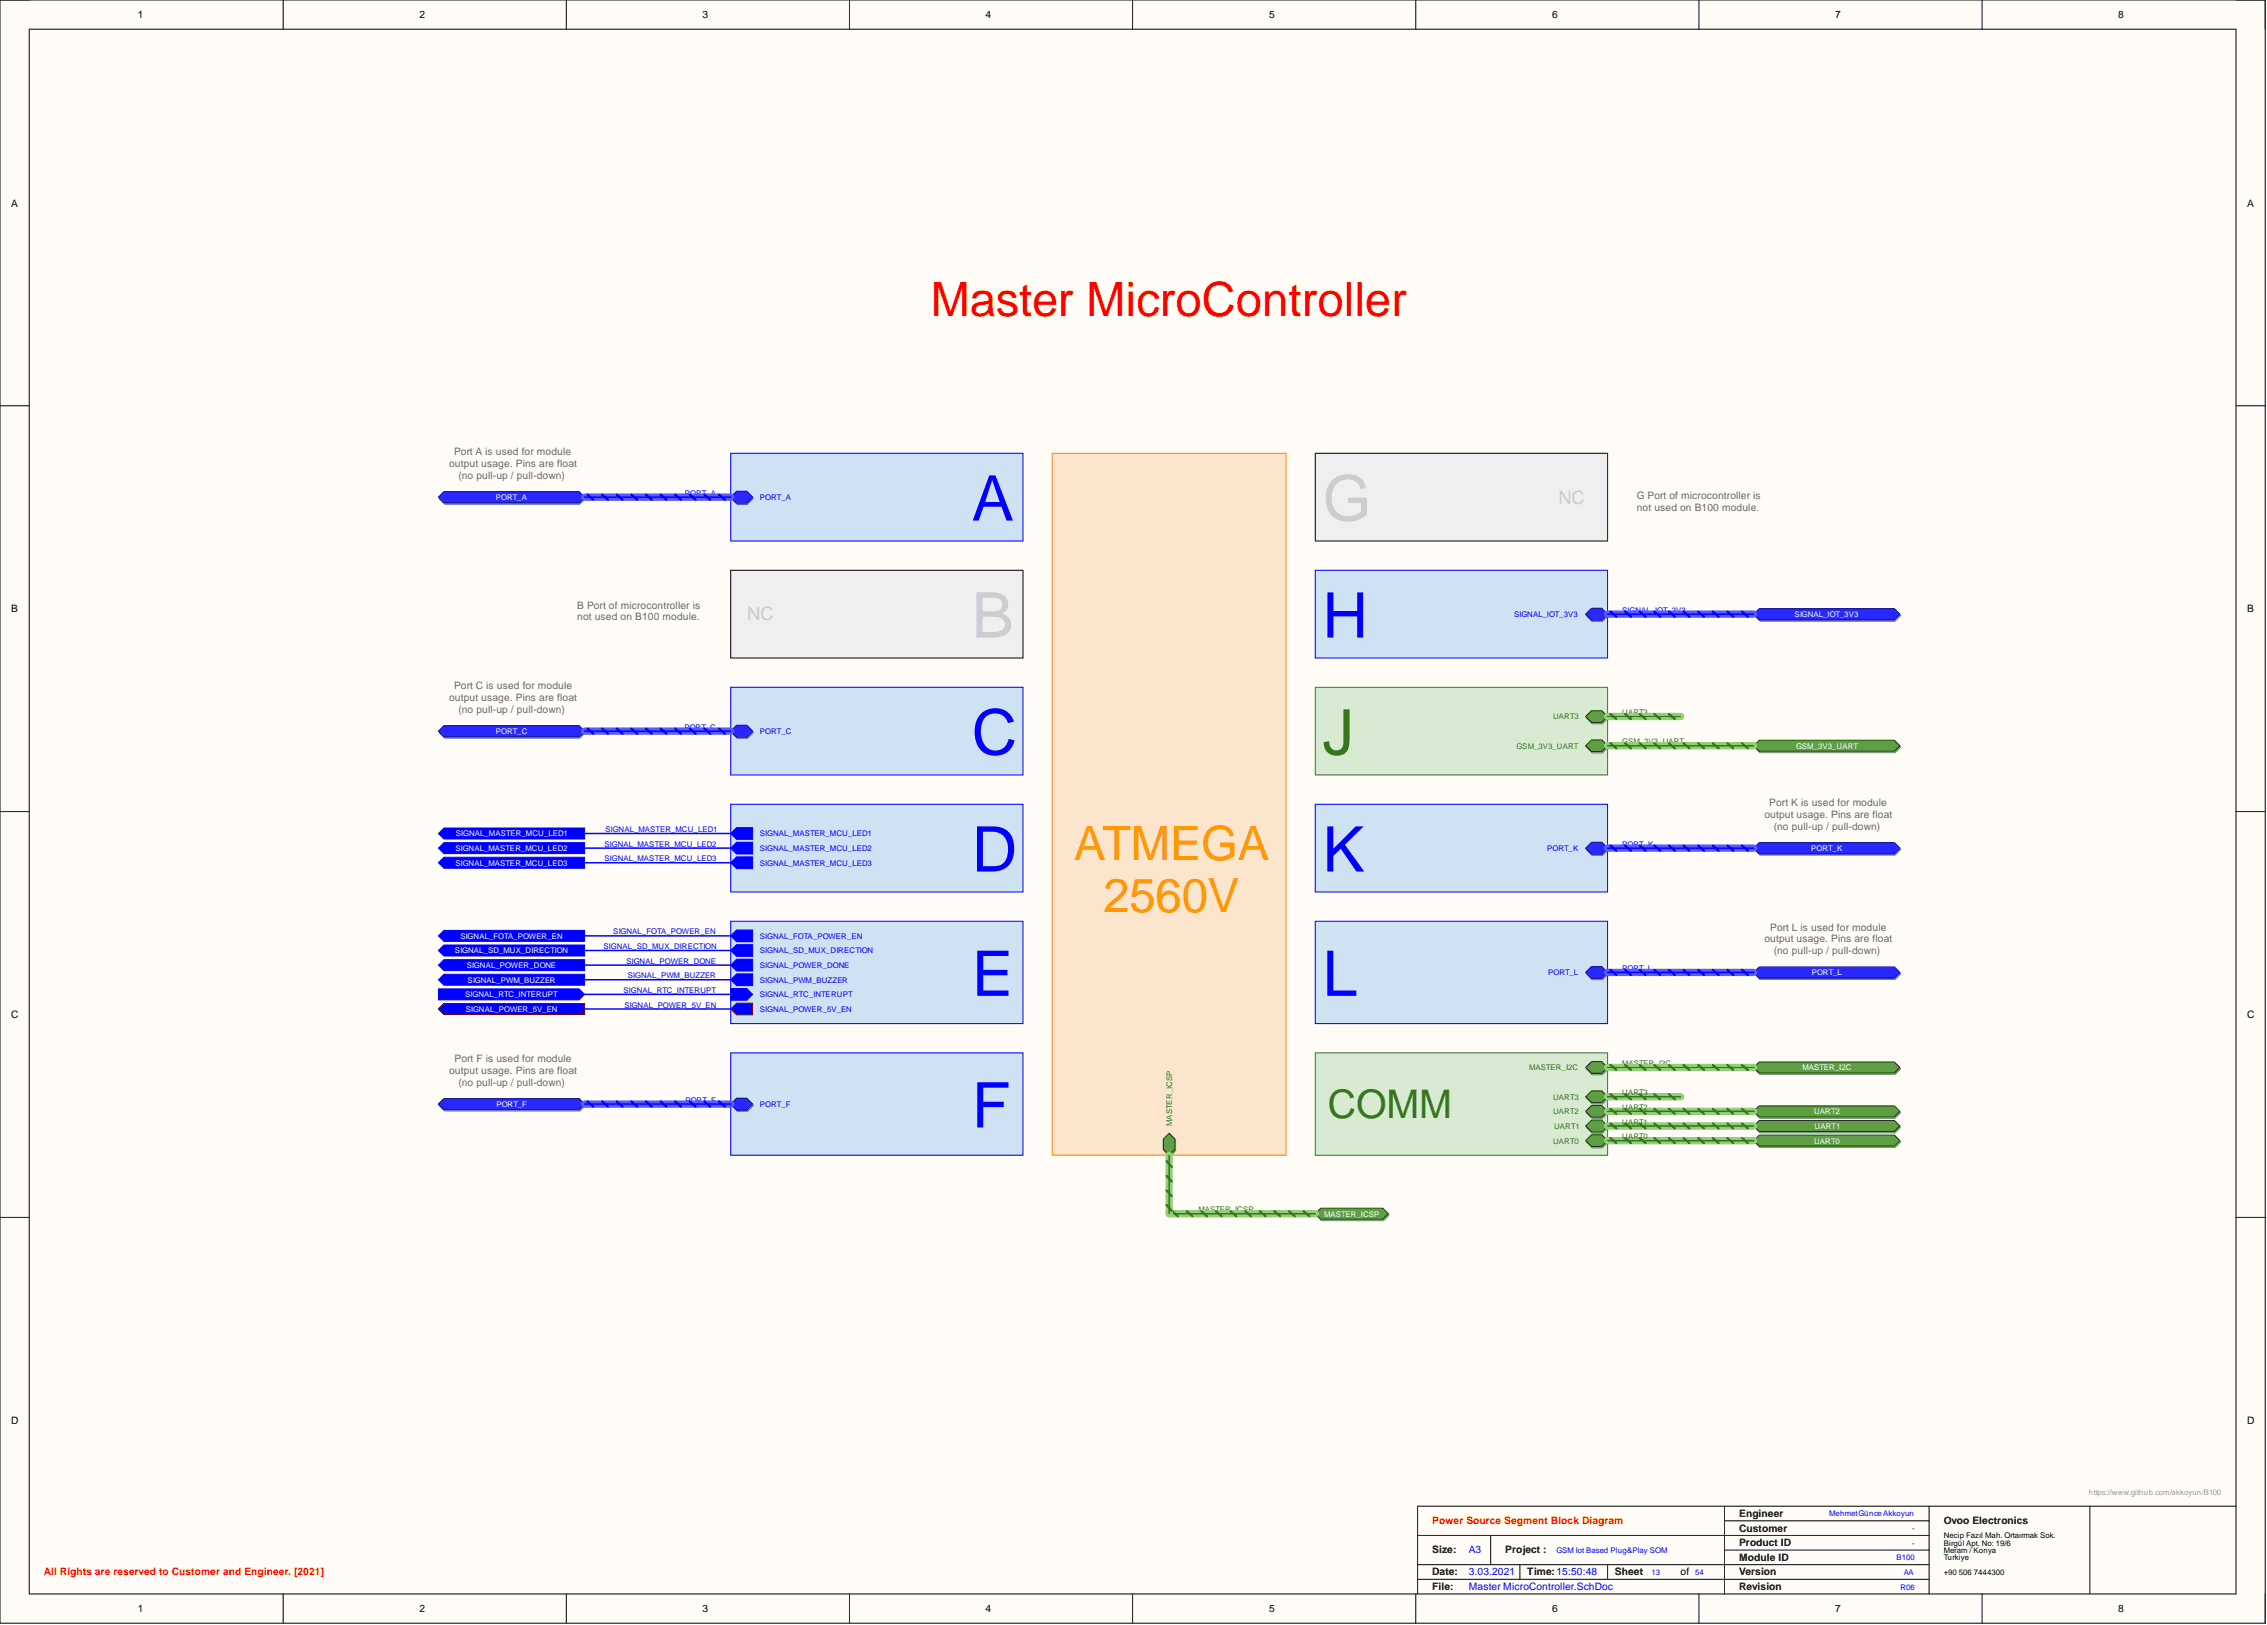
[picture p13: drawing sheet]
<svg xmlns="http://www.w3.org/2000/svg" width="393mm" height="282mm" viewBox="0 0 393 282" stroke-linecap="round" stroke-linejoin="round" font-family="sans-serif">
<defs><g id="words">
<g font-size="10.9" fill="#00f">
<text x="168.6" y="90.3">A</text>
<text x="229.5" y="110.6">H</text>
<text x="168.6" y="130.9">C</text>
<text x="168.6" y="151.2">D</text>
<text x="229.5" y="151.2">K</text>
<text x="168.6" y="172.7">E</text>
<text x="229.5" y="172.7">L</text>
<text x="168.6" y="195.6">F</text>
</g>
<text font-size="10.9" fill="#38761d" x="229.5" y="130.9">J</text>
<text font-size="8.2" fill="#f00" x="161.5" y="54.9">Master MicroController</text>
<g font-size="8.2" fill="#f90">
<text x="186.4" y="149.2">ATMEGA</text>
<text x="191.4" y="158.1">2560V</text>
</g>
<text font-size="6.8" fill="#38761d" x="230.4" y="193.9">COMM</text>
<g font-size="1.8">
<text x="23.9" y="3.1">1</text>
<text x="72.8" y="3.1">2</text>
<text x="121.9" y="3.1">3</text>
<text x="171" y="3.1">4</text>
<text x="220.2" y="3.1">5</text>
<text x="269.3" y="3.1">6</text>
<text x="318.4" y="3.1">7</text>
<text x="367.5" y="3.1">8</text>
<text x="1.9" y="35.8">A</text>
<text x="389.9" y="35.8">A</text>
<text x="1.9" y="106.2">B</text>
<text x="389.9" y="106.2">B</text>
<text x="1.9" y="176.6">C</text>
<text x="389.9" y="176.6">C</text>
<text x="1.9" y="247">D</text>
<text x="389.9" y="247">D</text>
<text x="301.8" y="263.1">Engineer</text>
<text x="248.5" y="269.5">Size:</text>
<text x="261.2" y="269.5">Project :</text>
<text x="301.8" y="265.7">Customer</text>
<text x="301.8" y="268.2">Product ID</text>
<text x="337.3" y="264.4">Ovoo Electronics</text>
<text x="248.5" y="273.3">Date:</text>
<text x="248.5" y="275.8">File:</text>
<text x="265" y="273.3">Time:15:50:48</text>
<text x="280.2" y="273.3">Sheet</text>
<text x="291.6" y="273.3">of</text>
<text x="301.8" y="270.7">Module ID</text>
<text x="301.8" y="273.3">Version</text>
<text x="301.8" y="275.8">Revision</text>
<text x="23.9" y="279.6">1</text>
<text x="72.8" y="279.6">2</text>
<text x="121.9" y="279.6">3</text>
<text x="171" y="279.6">4</text>
<text x="220.2" y="279.6">5</text>
<text x="269.3" y="279.6">6</text>
<text x="318.4" y="279.6">7</text>
<text x="367.5" y="279.6">8</text>
</g>
<g font-size="1.8" fill="#666">
<text x="77.9" y="81">output usage. Pins are float</text>
<text x="78.8" y="79">Port A is used for module</text>
<text x="79.5" y="83">(no pull-up / pull-down)</text>
<text x="284" y="86.6">G Port of microcontroller is</text>
<text x="284" y="88.6">not used on B100 module.</text>
<text x="100.2" y="105.6">B Port of microcontroller is</text>
<text x="100.2" y="107.6">not used on B100 module.</text>
<text x="78.8" y="119.6">Port C is used for module</text>
<text x="77.9" y="121.6">output usage. Pins are float</text>
<text x="79.5" y="123.6">(no pull-up / pull-down)</text>
<text x="306.1" y="141.9">output usage. Pins are float</text>
<text x="307" y="139.8">Port K is used for module</text>
<text x="307.8" y="143.9">(no pull-up / pull-down)</text>
<text x="307.2" y="161.4">Port L is used for module</text>
<text x="306.1" y="163.4">output usage. Pins are float</text>
<text x="307.8" y="165.5">(no pull-up / pull-down)</text>
<text x="78.9" y="184.2">Port F is used for module</text>
<text x="77.9" y="186.3">output usage. Pins are float</text>
<text x="79.5" y="188.3">(no pull-up / pull-down)</text>
</g>
<g font-size="1.8" fill="#f00">
<text x="248.5" y="264.4">Power Source Segment Block Diagram</text>
<text x="7.6" y="273.3">All Rights are reserved to Customer and Engineer. [2021]</text>
</g>
<g font-size="1.8" fill="#00f">
<text x="254.8" y="269.5">A3</text>
<text x="254.8" y="273.3">3.03.2021</text>
<text x="254.8" y="275.8">Master MicroController.SchDoc</text>
</g>
<g font-size="1.4" fill="#fff">
<text x="86" y="86.7">PORT_A</text>
<text x="311.4" y="107">SIGNAL_IOT_3V3</text>
<text x="86" y="127.3">PORT_C</text>
<text x="311.6" y="129.9">GSM_3V3_UART</text>
<text x="79" y="147.6">SIGNAL_MASTER_MCU_LED2</text>
<text x="79.1" y="145.1">SIGNAL_MASTER_MCU_LED1</text>
<text x="314.3" y="147.6">PORT_K</text>
<text x="79" y="150.2">SIGNAL_MASTER_MCU_LED3</text>
<text x="78.9" y="165.4">SIGNAL_SD_MUX_DIRECTION</text>
<text x="79.9" y="162.8">SIGNAL_FOTA_POWER_EN</text>
<text x="81" y="167.9">SIGNAL_POWER_DONE</text>
<text x="80.7" y="173">SIGNAL_RTC_INTERUPT</text>
<text x="81.1" y="170.5">SIGNAL_PWM_BUZZER</text>
<text x="314.3" y="169.2">PORT_L</text>
<text x="80.8" y="175.5">SIGNAL_POWER_5V_EN</text>
<text x="312.7" y="185.7">MASTER_I2C</text>
<text x="86.1" y="192">PORT_F</text>
<text x="314.8" y="193.3">UART2</text>
<text x="314.9" y="195.8">UART1</text>
<text x="314.8" y="198.4">UART0</text>
<text x="229.7" y="211">MASTER_ICSP</text>
</g>
<g font-size="1.4" fill="#00f">
<text x="118.8" y="86">PORT_A</text>
<text x="131.9" y="86.7">PORT_A</text>
<text x="262.7" y="107">SIGNAL_IOT_3V3</text>
<text x="281.5" y="106.3">SIGNAL_IOT_3V3</text>
<text x="118.8" y="126.6">PORT_C</text>
<text x="131.9" y="127.3">PORT_C</text>
<text x="104.9" y="146.9">SIGNAL_MASTER_MCU_LED2</text>
<text x="104.9" y="149.4">SIGNAL_MASTER_MCU_LED3</text>
<text x="105.1" y="144.3">SIGNAL_MASTER_MCU_LED1</text>
<text x="131.9" y="145.1">SIGNAL_MASTER_MCU_LED1</text>
<text x="131.9" y="147.6">SIGNAL_MASTER_MCU_LED2</text>
<text x="268.5" y="147.6">PORT_K</text>
<text x="281.5" y="146.9">PORT_K</text>
<text x="131.9" y="150.2">SIGNAL_MASTER_MCU_LED3</text>
<text x="104.7" y="164.6">SIGNAL_SD_MUX_DIRECTION</text>
<text x="106.4" y="162.1">SIGNAL_FOTA_POWER_EN</text>
<text x="108.7" y="167.2">SIGNAL_POWER_DONE</text>
<text x="131.9" y="162.8">SIGNAL_FOTA_POWER_EN</text>
<text x="131.9" y="165.4">SIGNAL_SD_MUX_DIRECTION</text>
<text x="131.9" y="167.9">SIGNAL_POWER_DONE</text>
<text x="108.2" y="172.2">SIGNAL_RTC_INTERUPT</text>
<text x="109" y="169.7">SIGNAL_PWM_BUZZER</text>
<text x="131.9" y="170.5">SIGNAL_PWM_BUZZER</text>
<text x="131.9" y="173">SIGNAL_RTC_INTERUPT</text>
<text x="268.6" y="169.2">PORT_L</text>
<text x="281.5" y="168.4">PORT_L</text>
<text x="108.4" y="174.8">SIGNAL_POWER_5V_EN</text>
<text x="131.9" y="175.5">SIGNAL_POWER_5V_EN</text>
<text x="118.9" y="191.3">PORT_F</text>
<text x="131.9" y="192">PORT_F</text>
<text x="317.4" y="263">MehmetGünce Akkoyun</text>
<text x="270.1" y="269.4">GSM Iot Based Plug&amp;Play SOM</text>
<text x="331.8" y="265.6">-</text>
<text x="331.8" y="268.1">-</text>
<text x="286.5" y="273.2">13</text>
<text x="294.1" y="273.2">54</text>
<text x="329.1" y="270.6">B100</text>
<text x="329.7" y="275.7">R06</text>
<text x="330.3" y="273.2">AA</text>
</g>
<g font-size="1.4" fill="#38761d">
<text x="269.5" y="124.8">UART3</text>
<text x="281.5" y="124">UART3</text>
<text x="263.1" y="129.9">GSM_3V3_UART</text>
<text x="281.5" y="129.1">GSM_3V3_UART</text>
<text x="265.3" y="185.7">MASTER_I2C</text>
<text x="281.5" y="184.9">MASTER_I2C</text>
<text x="269.5" y="190.7">UART3</text>
<text x="281.5" y="190">UART3</text>
<text x="203.4" y="195.3" transform="rotate(-90 203.4 195.3)">MASTER_ICSP</text>
<text x="269.5" y="193.3">UART2</text>
<text x="269.6" y="195.8">UART1</text>
<text x="281.5" y="192.5">UART2</text>
<text x="281.5" y="195.1">UART1</text>
<text x="281.5" y="197.6">UART0</text>
<text x="269.5" y="198.4">UART0</text>
<text x="207.9" y="210.3">MASTER_ICSP</text>
</g>
<text font-size="1.4" fill="#999" x="362.4" y="259.2">https://www.github.com/akkoyun/B100</text>
<g font-size="1.4">
<text x="337.3" y="266.8">Necip Fazıl Mah. Ortaırmak Sok.</text>
<text x="337.3" y="268.1">Birgül Apt. No: 19/6</text>
<text x="337.3" y="269.4">Meram / Konya</text>
<text x="337.3" y="270.6">Turkiye</text>
<text x="337.3" y="273.2">+90 506 7444300</text>
</g>
</g></defs>
<path d="M0 0h393v281.6h-393z" fill-rule="evenodd" fill="#fffcf8"/>
<path d="M0 0h393v281.6h-393z" fill="none" stroke="#000" stroke-width=".17"/>
<path d="M5.1 5.1h382.9v271.4h-382.9z" fill-rule="evenodd" fill="#fffcf8"/>
<g fill="none" stroke="#000" stroke-width=".17">
<path d="M0 0h5.1M49.1 0v5.1M98.3 0v5.1M147.4 0v5.1M196.5 0v5.1M245.7 0v5.1M294.8 0v5.1M343.9 0v5.1M388 0h5v5.1M5.1 5.1h382.9v271.4h-382.9zM0 70.4h5.1M388 70.4h5"/>
<path d="M0 140.8h5.1M388 140.8h5M0 211.2h5.1M388 211.2h5M49.1 276.5v5.1M98.3 276.5v5.1M147.4 276.5v5.1M196.5 276.5v5.1M245.7 276.5v5.1M246 266.3h88.7M246 271.4h88.7M246 273.9h88.7"/>
<path d="M258.6 266.3v5.1M263.7 271.4v2.5M278.9 271.4v2.5M294.8 276.5v5.1M299.2 263.8h35.5M299.2 268.9h35.5M299.2 261.3v15.2M334.7 261.3v15.2M343.9 276.5v5.1M362.6 261.3v15.2M388 261.3h-142v15.2M393 276.5v5.1"/>
</g>
<path d="M182.6 78.6h40.5v121.8h-40.5z" fill-rule="evenodd" fill="#fce5cd"/>
<path d="M182.6 78.6h40.5v121.8h-40.5z" fill="none" stroke="#f90" stroke-width=".17"/>
<path d="M203 196.8l1 1v1.8l-1 1-1-1v-1.8z" fill-rule="evenodd" fill="#8ba480"/>
<path d="M203 196.8l1 1v1.8l-1 1-1-1v-1.8z" fill="none" stroke="#77906c" stroke-width=".17"/>
<path d="M202.9 196.6l1 1v1.8l-1 1-1.1-1v-1.8z" fill-rule="evenodd" fill="#609e45"/>
<path d="M202.9 196.6l1 1v1.8l-1 1-1.1-1v-1.8z" fill="none" stroke="#003a00" stroke-width=".17"/>
<path d="M126.8 78.6h50.7v15.2h-50.7z" fill-rule="evenodd" fill="#cfe2f3"/>
<path d="M126.8 78.6h50.7v15.2h-50.7z" fill="none" stroke="#00f" stroke-width=".17"/>
<path d="M127.9 85.5h1.8l1 1-1 1h-1.8l-1-1z" fill-rule="evenodd" fill="#7474ca"/>
<path d="M127.9 85.5h1.8l1 1-1 1h-1.8l-1-1z" fill="none" stroke="#6060b6" stroke-width=".17"/>
<path d="M127.8 85.2h1.8l1 1-1 1.1h-1.8l-1-1.1z" fill-rule="evenodd" fill="#2828ff"/>
<path d="M127.8 85.2h1.8l1 1-1 1.1h-1.8l-1-1.1z" fill="none" stroke="#00009b" stroke-width=".17"/>
<path d="M126.8 98.9h50.7v15.2h-50.7z" fill-rule="evenodd" fill="#efefef"/>
<path d="M126.8 98.9h50.7v15.2h-50.7z" fill="none" stroke="#000" stroke-width=".17"/>
<path d="M126.8 119.2h50.7v15.2h-50.7z" fill-rule="evenodd" fill="#cfe2f3"/>
<path d="M126.8 119.2h50.7v15.2h-50.7z" fill="none" stroke="#00f" stroke-width=".17"/>
<path d="M127.9 126.1h1.8l1 1-1 1h-1.8l-1-1z" fill-rule="evenodd" fill="#7474ca"/>
<path d="M127.9 126.1h1.8l1 1-1 1h-1.8l-1-1z" fill="none" stroke="#6060b6" stroke-width=".17"/>
<path d="M127.8 125.8h1.8l1 1-1 1h-1.8l-1-1z" fill-rule="evenodd" fill="#2828ff"/>
<path d="M127.8 125.8h1.8l1 1-1 1h-1.8l-1-1z" fill="none" stroke="#00009b" stroke-width=".17"/>
<path d="M126.8 159.8h50.7v17.8h-50.7z" fill-rule="evenodd" fill="#cfe2f3"/>
<path d="M126.8 159.8h50.7v17.8h-50.7z" fill="none" stroke="#00f" stroke-width=".17"/>
<path d="M127.8 161.3h2.8v2.1h-2.8l-1-1.1z" fill-rule="evenodd" fill="#00f"/>
<path d="M127.8 161.3h2.8v2.1h-2.8l-1-1.1z" fill="none" stroke="#00f" stroke-width=".17"/>
<path d="M127.8 163.9h2.8v2h-2.8l-1-1z" fill-rule="evenodd" fill="#00f"/>
<path d="M127.8 163.9h2.8v2h-2.8l-1-1z" fill="none" stroke="#00f" stroke-width=".17"/>
<path d="M127.8 168.9h2.8v2.1h-2.8l-1-1.1z" fill-rule="evenodd" fill="#00f"/>
<path d="M127.8 168.9h2.8v2.1h-2.8l-1-1.1z" fill="none" stroke="#00f" stroke-width=".17"/>
<path d="M126.8 171.5h2.8l1 1-1 1h-2.8z" fill-rule="evenodd" fill="#00f"/>
<path d="M126.8 171.5h2.8l1 1-1 1h-2.8z" fill="none" stroke="#00f" stroke-width=".17"/>
<path d="M127.8 166.4h2.8v2h-2.8l-1-1z" fill-rule="evenodd" fill="#00f"/>
<path d="M127.8 166.4h2.8v2h-2.8l-1-1z" fill="none" stroke="#00f" stroke-width=".17"/>
<path d="M127.8 174h2.8v2h-2.8l-1-1z" fill-rule="evenodd" fill="#00f"/>
<path d="M127.8 174h2.8v2h-2.8l-1-1z" fill="none" stroke="#800000" stroke-width=".17"/>
<path d="M126.8 182.6h50.7v17.8h-50.7z" fill-rule="evenodd" fill="#cfe2f3"/>
<path d="M126.8 182.6h50.7v17.8h-50.7z" fill="none" stroke="#00f" stroke-width=".17"/>
<path d="M127.9 190.7h1.8l1 1.1-1 1h-1.8l-1-1z" fill-rule="evenodd" fill="#7474ca"/>
<path d="M127.9 190.7h1.8l1 1.1-1 1h-1.8l-1-1z" fill="none" stroke="#6060b6" stroke-width=".17"/>
<path d="M127.8 190.5h1.8l1 1-1 1h-1.8l-1-1z" fill-rule="evenodd" fill="#2828ff"/>
<path d="M127.8 190.5h1.8l1 1-1 1h-1.8l-1-1z" fill="none" stroke="#00009b" stroke-width=".17"/>
<path d="M228.2 78.6h50.7v15.2h-50.7z" fill-rule="evenodd" fill="#efefef"/>
<path d="M228.2 78.6h50.7v15.2h-50.7z" fill="none" stroke="#000" stroke-width=".17"/>
<path d="M228.2 98.9h50.7v15.2h-50.7z" fill-rule="evenodd" fill="#cfe2f3"/>
<path d="M228.2 98.9h50.7v15.2h-50.7z" fill="none" stroke="#00f" stroke-width=".17"/>
<path d="M276.3 105.8h1.7l1.1 1-1.1 1h-1.7l-1-1z" fill-rule="evenodd" fill="#7474ca"/>
<path d="M276.3 105.8h1.7l1.1 1-1.1 1h-1.7l-1-1z" fill="none" stroke="#6060b6" stroke-width=".17"/>
<path d="M276.1 105.5h1.8l1 1-1 1h-1.8l-1-1z" fill-rule="evenodd" fill="#2828ff"/>
<path d="M276.1 105.5h1.8l1 1-1 1h-1.8l-1-1z" fill="none" stroke="#00009b" stroke-width=".17"/>
<path d="M228.2 139.5h50.7v15.2h-50.7z" fill-rule="evenodd" fill="#cfe2f3"/>
<path d="M228.2 139.5h50.7v15.2h-50.7z" fill="none" stroke="#00f" stroke-width=".17"/>
<path d="M276.3 146.4h1.7l1.1 1-1.1 1h-1.7l-1-1z" fill-rule="evenodd" fill="#7474ca"/>
<path d="M276.3 146.4h1.7l1.1 1-1.1 1h-1.7l-1-1z" fill="none" stroke="#6060b6" stroke-width=".17"/>
<path d="M276.1 146.1h1.8l1 1-1 1h-1.8l-1-1z" fill-rule="evenodd" fill="#2828ff"/>
<path d="M276.1 146.1h1.8l1 1-1 1h-1.8l-1-1z" fill="none" stroke="#00009b" stroke-width=".17"/>
<path d="M228.2 159.8h50.7v17.8h-50.7z" fill-rule="evenodd" fill="#cfe2f3"/>
<path d="M228.2 159.8h50.7v17.8h-50.7z" fill="none" stroke="#00f" stroke-width=".17"/>
<path d="M276.3 167.9h1.7l1.1 1-1.1 1h-1.7l-1-1z" fill-rule="evenodd" fill="#7474ca"/>
<path d="M276.3 167.9h1.7l1.1 1-1.1 1h-1.7l-1-1z" fill="none" stroke="#6060b6" stroke-width=".17"/>
<path d="M276.1 167.7h1.8l1 1-1 1h-1.8l-1-1z" fill-rule="evenodd" fill="#2828ff"/>
<path d="M276.1 167.7h1.8l1 1-1 1h-1.8l-1-1z" fill="none" stroke="#00009b" stroke-width=".17"/>
<path d="M228.2 119.2h50.7v15.2h-50.7z" fill-rule="evenodd" fill="#d9ead3"/>
<path d="M228.2 119.2h50.7v15.2h-50.7z" fill="none" stroke="#38761d" stroke-width=".17"/>
<path d="M276.3 128.6h1.7l1.1 1-1.1 1h-1.7l-1-1z" fill-rule="evenodd" fill="#8ba480"/>
<path d="M276.3 128.6h1.7l1.1 1-1.1 1h-1.7l-1-1z" fill="none" stroke="#77906c" stroke-width=".17"/>
<path d="M276.1 128.3h1.8l1 1.1-1 1h-1.8l-1-1z" fill-rule="evenodd" fill="#609e45"/>
<path d="M276.1 128.3h1.8l1 1.1-1 1h-1.8l-1-1z" fill="none" stroke="#003a00" stroke-width=".17"/>
<path d="M276.3 123.5h1.7l1.1 1-1.1 1.1h-1.7l-1-1.1z" fill-rule="evenodd" fill="#8ba480"/>
<path d="M276.3 123.5h1.7l1.1 1-1.1 1.1h-1.7l-1-1.1z" fill="none" stroke="#77906c" stroke-width=".17"/>
<path d="M276.1 123.3h1.8l1 1-1 1h-1.8l-1-1z" fill-rule="evenodd" fill="#609e45"/>
<path d="M276.1 123.3h1.8l1 1-1 1h-1.8l-1-1z" fill="none" stroke="#003a00" stroke-width=".17"/>
<path d="M126.8 139.5h50.7v15.2h-50.7z" fill-rule="evenodd" fill="#cfe2f3"/>
<path d="M126.8 139.5h50.7v15.2h-50.7z" fill="none" stroke="#00f" stroke-width=".17"/>
<path d="M127.8 143.6h2.8v2h-2.8l-1-1z" fill-rule="evenodd" fill="#00f"/>
<path d="M127.8 143.6h2.8v2h-2.8l-1-1z" fill="none" stroke="#00f" stroke-width=".17"/>
<path d="M127.8 148.6h2.8v2.1h-2.8l-1-1z" fill-rule="evenodd" fill="#00f"/>
<path d="M127.8 148.6h2.8v2.1h-2.8l-1-1z" fill="none" stroke="#00f" stroke-width=".17"/>
<path d="M127.8 146.1h2.8v2h-2.8l-1-1z" fill-rule="evenodd" fill="#00f"/>
<path d="M127.8 146.1h2.8v2h-2.8l-1-1z" fill="none" stroke="#00f" stroke-width=".17"/>
<path d="M77.2 190.8h23.4l1 1-1 .9h-23.4l-1-.9z" fill-rule="evenodd" fill="#7474ca"/>
<path d="M77.2 190.8h23.4l1 1-1 .9h-23.4l-1-.9z" fill="none" stroke="#6060b6" stroke-width=".17"/>
<path d="M77 190.6h23.5l.9 .9-.9 1h-23.5l-.9-1z" fill-rule="evenodd" fill="#2828ff"/>
<path d="M77 190.6h23.5l.9 .9-.9 1h-23.5l-.9-1z" fill="none" stroke="#00009b" stroke-width=".17"/>
<path d="M77.2 126.1h23.4l1 1-1 .9h-23.4l-1-.9z" fill-rule="evenodd" fill="#7474ca"/>
<path d="M77.2 126.1h23.4l1 1-1 .9h-23.4l-1-.9z" fill="none" stroke="#6060b6" stroke-width=".17"/>
<path d="M77 125.9h23.5l.9 .9-.9 1h-23.5l-.9-1z" fill-rule="evenodd" fill="#2828ff"/>
<path d="M77 125.9h23.5l.9 .9-.9 1h-23.5l-.9-1z" fill="none" stroke="#00009b" stroke-width=".17"/>
<path d="M77.2 85.5h23.4l1 1-1 .9h-23.4l-1-.9z" fill-rule="evenodd" fill="#7474ca"/>
<path d="M77.2 85.5h23.4l1 1-1 .9h-23.4l-1-.9z" fill="none" stroke="#6060b6" stroke-width=".17"/>
<path d="M77 85.3h23.5l.9 .9-.9 1h-23.5l-.9-1z" fill-rule="evenodd" fill="#2828ff"/>
<path d="M77 85.3h23.5l.9 .9-.9 1h-23.5l-.9-1z" fill="none" stroke="#00009b" stroke-width=".17"/>
<path d="M305.4 146.4h23.4l1 1-1 .9h-23.4l-1-.9z" fill-rule="evenodd" fill="#7474ca"/>
<path d="M305.4 146.4h23.4l1 1-1 .9h-23.4l-1-.9z" fill="none" stroke="#6060b6" stroke-width=".17"/>
<path d="M305.2 146.2h23.5l.9 .9-.9 1h-23.5l-.9-1z" fill-rule="evenodd" fill="#2828ff"/>
<path d="M305.2 146.2h23.5l.9 .9-.9 1h-23.5l-.9-1z" fill="none" stroke="#00009b" stroke-width=".17"/>
<path d="M305.4 168h23.4l1 .9-1 1h-23.4l-1-1z" fill-rule="evenodd" fill="#7474ca"/>
<path d="M305.4 168h23.4l1 .9-1 1h-23.4l-1-1z" fill="none" stroke="#6060b6" stroke-width=".17"/>
<path d="M305.2 167.7h23.5l.9 1-.9 .9h-23.5l-.9-.9z" fill-rule="evenodd" fill="#2828ff"/>
<path d="M305.2 167.7h23.5l.9 1-.9 .9h-23.5l-.9-.9z" fill="none" stroke="#00009b" stroke-width=".17"/>
<path d="M305.4 105.8h23.4l1 1-1 .9h-23.4l-1-.9z" fill-rule="evenodd" fill="#7474ca"/>
<path d="M305.4 105.8h23.4l1 1-1 .9h-23.4l-1-.9z" fill="none" stroke="#6060b6" stroke-width=".17"/>
<path d="M305.2 105.6h23.5l.9 .9-.9 1h-23.5l-.9-1z" fill-rule="evenodd" fill="#2828ff"/>
<path d="M305.2 105.6h23.5l.9 .9-.9 1h-23.5l-.9-1z" fill="none" stroke="#00009b" stroke-width=".17"/>
<path d="M305.4 128.7h23.4l1 .9-1 1h-23.4l-1-1z" fill-rule="evenodd" fill="#8ba480"/>
<path d="M305.4 128.7h23.4l1 .9-1 1h-23.4l-1-1z" fill="none" stroke="#77906c" stroke-width=".17"/>
<path d="M305.2 128.4h23.5l.9 1-.9 .9h-23.5l-.9-.9z" fill-rule="evenodd" fill="#609e45"/>
<path d="M305.2 128.4h23.5l.9 1-.9 .9h-23.5l-.9-.9z" fill="none" stroke="#003a00" stroke-width=".17"/>
<path d="M229.3 209.8h10.8l.9 1-.9 .9h-10.8l-1-.9z" fill-rule="evenodd" fill="#8ba480"/>
<path d="M229.3 209.8h10.8l.9 1-.9 .9h-10.8l-1-.9z" fill="none" stroke="#77906c" stroke-width=".17"/>
<path d="M229.2 209.6h10.7l1 .9-1 1h-10.7l-1-1z" fill-rule="evenodd" fill="#609e45"/>
<path d="M229.2 209.6h10.7l1 .9-1 1h-10.7l-1-1z" fill="none" stroke="#003a00" stroke-width=".17"/>
<path d="M77 143.6h24.4v1.9h-24.4l-.9-.9z" fill-rule="evenodd" fill="#00f"/>
<path d="M77 143.6h24.4v1.9h-24.4l-.9-.9z" fill="none" stroke="#00f" stroke-width=".17"/>
<path d="M77 146.2h24.4v1.9h-24.4l-.9-1z" fill-rule="evenodd" fill="#00f"/>
<path d="M77 146.2h24.4v1.9h-24.4l-.9-1z" fill="none" stroke="#00f" stroke-width=".17"/>
<path d="M77 148.7h24.4v1.9h-24.4l-.9-.9z" fill-rule="evenodd" fill="#00f"/>
<path d="M77 148.7h24.4v1.9h-24.4l-.9-.9z" fill="none" stroke="#00f" stroke-width=".17"/>
<path d="M77 161.4h24.4v1.9h-24.4l-.9-1z" fill-rule="evenodd" fill="#00f"/>
<path d="M77 161.4h24.4v1.9h-24.4l-.9-1z" fill="none" stroke="#00f" stroke-width=".17"/>
<path d="M77 163.9h24.4v1.9h-24.4l-.9-.9z" fill-rule="evenodd" fill="#00f"/>
<path d="M77 163.9h24.4v1.9h-24.4l-.9-.9z" fill="none" stroke="#00f" stroke-width=".17"/>
<path d="M77 166.5h24.4v1.9h-24.4l-.9-1z" fill-rule="evenodd" fill="#00f"/>
<path d="M77 166.5h24.4v1.9h-24.4l-.9-1z" fill="none" stroke="#00f" stroke-width=".17"/>
<path d="M77 169h24.4v1.9h-24.4l-.9-1z" fill-rule="evenodd" fill="#00f"/>
<path d="M77 169h24.4v1.9h-24.4l-.9-1z" fill="none" stroke="#00f" stroke-width=".17"/>
<path d="M76.1 171.5h24.4l.9 1-.9 .9h-24.4z" fill-rule="evenodd" fill="#00f"/>
<path d="M76.1 171.5h24.4l.9 1-.9 .9h-24.4z" fill="none" stroke="#00f" stroke-width=".17"/>
<path d="M77 174.1h24.4v1.9h-24.4l-.9-1z" fill-rule="evenodd" fill="#00f"/>
<path d="M77 174.1h24.4v1.9h-24.4l-.9-1z" fill="none" stroke="#800000" stroke-width=".17"/>
<path d="M228.2 182.6h50.7v17.8h-50.7z" fill-rule="evenodd" fill="#d9ead3"/>
<path d="M228.2 182.6h50.7v17.8h-50.7z" fill="none" stroke="#38761d" stroke-width=".17"/>
<path d="M276.3 189.5h1.7l1.1 1-1.1 1h-1.7l-1-1z" fill-rule="evenodd" fill="#8ba480"/>
<path d="M276.3 189.5h1.7l1.1 1-1.1 1h-1.7l-1-1z" fill="none" stroke="#77906c" stroke-width=".17"/>
<path d="M276.1 189.2h1.8l1 1-1 1.1h-1.8l-1-1.1z" fill-rule="evenodd" fill="#609e45"/>
<path d="M276.1 189.2h1.8l1 1-1 1.1h-1.8l-1-1.1z" fill="none" stroke="#003a00" stroke-width=".17"/>
<path d="M276.3 194.6h1.7l1.1 1-1.1 1h-1.7l-1-1z" fill-rule="evenodd" fill="#8ba480"/>
<path d="M276.3 194.6h1.7l1.1 1-1.1 1h-1.7l-1-1z" fill="none" stroke="#77906c" stroke-width=".17"/>
<path d="M276.1 194.3h1.8l1 1-1 1h-1.8l-1-1z" fill-rule="evenodd" fill="#609e45"/>
<path d="M276.1 194.3h1.8l1 1-1 1h-1.8l-1-1z" fill="none" stroke="#003a00" stroke-width=".17"/>
<path d="M276.3 192h1.7l1.1 1-1.1 1h-1.7l-1-1z" fill-rule="evenodd" fill="#8ba480"/>
<path d="M276.3 192h1.7l1.1 1-1.1 1h-1.7l-1-1z" fill="none" stroke="#77906c" stroke-width=".17"/>
<path d="M276.1 191.8h1.8l1 1-1 1h-1.8l-1-1z" fill-rule="evenodd" fill="#609e45"/>
<path d="M276.1 191.8h1.8l1 1-1 1h-1.8l-1-1z" fill="none" stroke="#003a00" stroke-width=".17"/>
<path d="M276.3 197.1h1.7l1.1 1-1.1 1h-1.7l-1-1z" fill-rule="evenodd" fill="#8ba480"/>
<path d="M276.3 197.1h1.7l1.1 1-1.1 1h-1.7l-1-1z" fill="none" stroke="#77906c" stroke-width=".17"/>
<path d="M276.1 196.8h1.8l1 1-1 1.1h-1.8l-1-1.1z" fill-rule="evenodd" fill="#609e45"/>
<path d="M276.1 196.8h1.8l1 1-1 1.1h-1.8l-1-1.1z" fill="none" stroke="#003a00" stroke-width=".17"/>
<path d="M276.3 184.4h1.7l1.1 1-1.1 1h-1.7l-1-1z" fill-rule="evenodd" fill="#8ba480"/>
<path d="M276.3 184.4h1.7l1.1 1-1.1 1h-1.7l-1-1z" fill="none" stroke="#77906c" stroke-width=".17"/>
<path d="M276.1 184.2h1.8l1 1-1 1h-1.8l-1-1z" fill-rule="evenodd" fill="#609e45"/>
<path d="M276.1 184.2h1.8l1 1-1 1h-1.8l-1-1z" fill="none" stroke="#003a00" stroke-width=".17"/>
<path d="M305.4 197.2h23.4l1 .9-1 1h-23.4l-1-1z" fill-rule="evenodd" fill="#8ba480"/>
<path d="M305.4 197.2h23.4l1 .9-1 1h-23.4l-1-1z" fill="none" stroke="#77906c" stroke-width=".17"/>
<path d="M305.2 196.9h23.5l.9 .9-.9 1h-23.5l-.9-1z" fill-rule="evenodd" fill="#609e45"/>
<path d="M305.2 196.9h23.5l.9 .9-.9 1h-23.5l-.9-1z" fill="none" stroke="#003a00" stroke-width=".17"/>
<path d="M305.4 194.6h23.4l1 1-1 .9h-23.4l-1-.9z" fill-rule="evenodd" fill="#8ba480"/>
<path d="M305.4 194.6h23.4l1 1-1 .9h-23.4l-1-.9z" fill="none" stroke="#77906c" stroke-width=".17"/>
<path d="M305.2 194.4h23.5l.9 .9-.9 1h-23.5l-.9-1z" fill-rule="evenodd" fill="#609e45"/>
<path d="M305.2 194.4h23.5l.9 .9-.9 1h-23.5l-.9-1z" fill="none" stroke="#003a00" stroke-width=".17"/>
<path d="M305.4 192.1h23.4l1 .9-1 1h-23.4l-1-1z" fill-rule="evenodd" fill="#8ba480"/>
<path d="M305.4 192.1h23.4l1 .9-1 1h-23.4l-1-1z" fill="none" stroke="#77906c" stroke-width=".17"/>
<path d="M305.2 191.8h23.5l.9 1-.9 .9h-23.5l-.9-.9z" fill-rule="evenodd" fill="#609e45"/>
<path d="M305.2 191.8h23.5l.9 1-.9 .9h-23.5l-.9-.9z" fill="none" stroke="#003a00" stroke-width=".17"/>
<path d="M305.4 184.5h23.4l1 .9-1 1h-23.4l-1-1z" fill-rule="evenodd" fill="#8ba480"/>
<path d="M305.4 184.5h23.4l1 .9-1 1h-23.4l-1-1z" fill="none" stroke="#77906c" stroke-width=".17"/>
<path d="M305.2 184.2h23.5l.9 1-.9 .9h-23.5l-.9-.9z" fill-rule="evenodd" fill="#609e45"/>
<path d="M305.2 184.2h23.5l.9 1-.9 .9h-23.5l-.9-.9z" fill="none" stroke="#003a00" stroke-width=".17"/>
<g fill="none" stroke="#00f" stroke-width=".25">
<path d="M101.4 86.2h25.4M278.9 106.5h25.4M101.4 126.8h25.4M101.4 147.1h25.4M101.4 149.7h25.4M101.4 144.6h25.4M278.9 147.1h25.4M101.4 175h25.4M101.4 172.5h25.4M101.4 169.9h25.4M101.4 167.4h25.4M101.4 164.9h25.4"/>
<path d="M101.4 162.3h25.4M278.9 168.7h25.4M101.4 191.5h25.4"/>
</g>
<path d="M101.4 86.2h25.4M278.9 106.5h25.4M101.4 126.8h25.4M278.9 147.1h25.4M278.9 168.7h25.4M101.4 191.5h25.4" fill="none" stroke="#5a5aff" stroke-width="1.3"/>
<g fill="none" stroke="#00f" stroke-width=".38">
<path d="M101.9 85.8l1.1 .9M104.5 85.8l1 .9M107 85.8l1 .9M109.5 85.8l1.1 .9M112.1 85.8l1 .9M114.6 85.8l1 .9M117.2 85.8l1 .9M119.7 85.8l1 .9M122.2 85.8l1 .9M124.8 85.8l1 .9M279.4 106.1l1.1 .9M282 106.1l1 .9"/>
<path d="M284.5 106.1l1 .9M287 106.1l1.1 .9M289.6 106.1l1 .9M292.1 106.1l1 .9M294.7 106.1l1 .9M297.2 106.1l1 .9M299.7 106.1l1 .9M302.3 106.1l1 .9M101.9 126.4l1.1 .9M104.5 126.4l1 .9M107 126.4l1 .9M109.5 126.4l1.1 .9"/>
<path d="M112.1 126.4l1 .9M114.6 126.4l1 .9M117.2 126.4l1 .9M119.7 126.4l1 .9M122.2 126.4l1 .9M124.8 126.4l1 .9M279.4 146.7l1.1 .9M282 146.7l1 .9M284.5 146.7l1 .9M287 146.7l1.1 .9M289.6 146.7l1 .9M292.1 146.7l1 .9"/>
<path d="M294.7 146.7l1 .9M297.2 146.7l1 .9M299.7 146.7l1 .9M302.3 146.7l1 .9M279.4 168.2l1.1 .9M282 168.2l1 .9M284.5 168.2l1 .9M287 168.2l1.1 .9M289.6 168.2l1 .9M292.1 168.2l1 .9M294.7 168.2l1 .9M297.2 168.2l1 .9"/>
<path d="M299.7 168.2l1 .9M302.3 168.2l1 .9M101.9 191.1l1.1 .9M104.5 191.1l1 .9M107 191.1l1 .9M109.5 191.1l1.1 .9M112.1 191.1l1 .9M114.6 191.1l1 .9M117.2 191.1l1 .9M119.7 191.1l1 .9M122.2 191.1l1 .9M124.8 191.1l1 .9"/>
</g>
<path d="M278.9 129.4h25.4M278.9 124.3h12.7M278.9 197.8h25.4M278.9 195.3h25.4M278.9 192.8h25.4M278.9 190.2h12.7M278.9 185.2h25.4M202.9 200.4v10.1h25.3" fill="none" stroke="#92d077" stroke-width="1.3"/>
<g fill="none" stroke="#38761d" stroke-width=".38">
<path d="M279.4 128.9l1.1 .9M279.4 123.8l1.1 .9M282 128.9l1 .9M282 123.8l1 .9M284.5 128.9l1 .9M284.5 123.8l1 .9M287 128.9l1.1 .9M287 123.8l1.1 .9M289.6 128.9l1 .9M289.6 123.8l1 .9M292.1 128.9l1 .9M294.7 128.9l1 .9"/>
<path d="M297.2 128.9l1 .9M299.7 128.9l1 .9M302.3 128.9l1 .9M279.4 197.4l1.1 .9M279.4 194.9l1.1 .9M279.4 192.3l1.1 .9M279.4 189.8l1.1 .9M279.4 184.7l1.1 .9M282 197.4l1 .9M282 194.9l1 .9M282 192.3l1 .9M282 189.8l1 .9"/>
<path d="M282 184.7l1 .9M284.5 197.4l1 .9M284.5 194.9l1 .9M284.5 192.3l1 .9M284.5 189.8l1 .9M284.5 184.7l1 .9M287 197.4l1.1 .9M287 194.9l1.1 .9M287 192.3l1.1 .9M287 189.8l1.1 .9M287 184.7l1.1 .9M289.6 197.4l1 .9"/>
<path d="M289.6 194.9l1 .9M289.6 192.3l1 .9M289.6 189.8l1 .9M289.6 184.7l1 .9M292.1 197.4l1 .9M292.1 194.9l1 .9M292.1 192.3l1 .9M292.1 184.7l1 .9M294.7 197.4l1 .9M294.7 194.9l1 .9M294.7 192.3l1 .9M294.7 184.7l1 .9"/>
<path d="M297.2 197.4l1 .9M297.2 194.9l1 .9M297.2 192.3l1 .9M297.2 184.7l1 .9M299.7 197.4l1 .9M299.7 194.9l1 .9M299.7 192.3l1 .9M299.7 184.7l1 .9M302.3 197.4l1 .9M302.3 194.9l1 .9M302.3 192.3l1 .9M302.3 184.7l1 .9"/>
<path d="M202.4 209l.9 1M202.4 206.5l.9 1M202.4 203.9l.9 1.1M202.4 201.4l.9 1M203.4 210.1l1 .9M205.9 210.1l1 .9M208.4 210.1l1.1 .9M211 210.1l1 .9M213.5 210.1l1 .9M216 210.1l1.1 .9M218.6 210.1l1 .9M221.1 210.1l1 .9"/>
<path d="M223.7 210.1l1 .9M226.2 210.1l1 .9"/>
</g>
<path d="M278.9 129.4h25.4M278.9 124.3h12.7M278.9 197.8h25.4M278.9 195.3h25.4M278.9 192.8h25.4M278.9 190.2h12.7M278.9 185.2h25.4M202.9 200.4v10.1h25.3" fill="none" stroke="#38761d" stroke-width=".25"/>
<use href="#words"/>
</svg>
